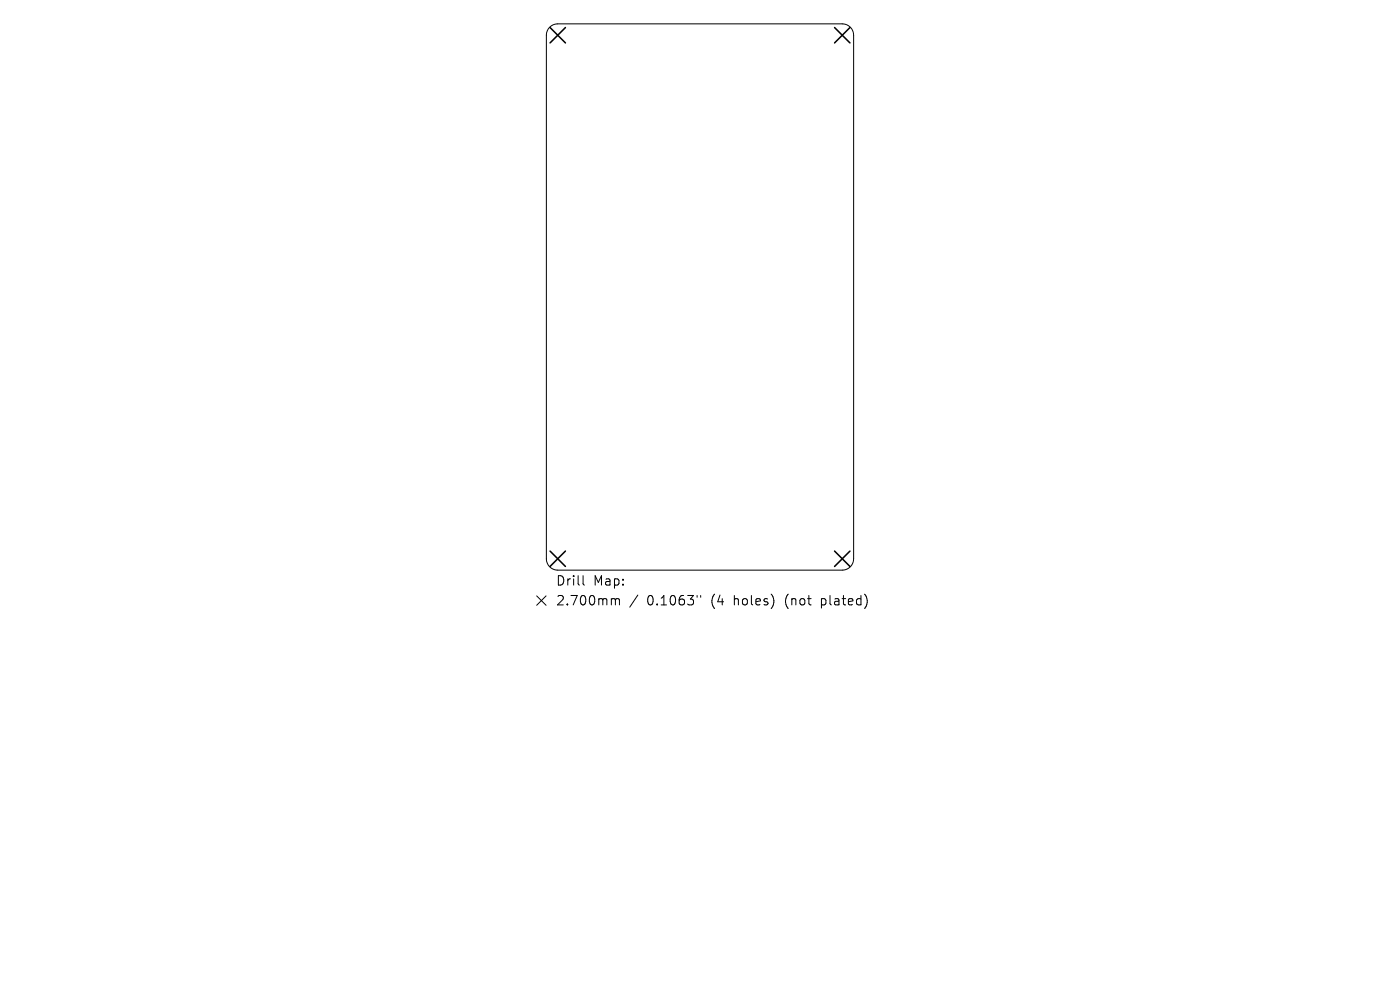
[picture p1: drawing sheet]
<svg xmlns="http://www.w3.org/2000/svg" width="297mm" height="210mm" viewBox="0 0 297 210" stroke-linecap="round" stroke-linejoin="round" font-family="sans-serif">
<defs><g id="words">
<g font-size="2.8">
<text x="117.8" y="124.5">Drill</text>
<text x="125.9" y="124.5">Map:</text>
<text x="117.8" y="128.7">2.700mm</text>
<text x="137.3" y="128.7">0.1063&quot;</text>
<text x="151" y="128.7">(4</text>
<text x="156" y="128.7">holes)</text>
<text x="167" y="128.7">(not</text>
<text x="174.9" y="128.7">plated)</text>
</g>
</g></defs>
<path d="M116.5 5.9l.8-.6 1-.2h60.4a2.41 2.41 0 0 1 2.4 2.4v111a2.41 2.41 0 0 1-2.4 2.4h-60.4a2.41 2.41 0 0 1-2.4-2.4v-111l.2-1zM113.8 126.4l2 2M115.8 126.4l-2 2M123.7 122.1v1.7l.3 .3M130 127l.5 .1 .1 .2M130.6 127.3l.2-.3 .5 .1 .1 1.2M130.6 127.3v1M135.3 126.2l-1.7 2.6M147.9 126.3v.4M148.6 126.3v.4" fill="none" stroke="#000" stroke-width=".21"/>
<path d="M116.7 5.8l3.3 3.3M120 5.8l-3.3 3.3M177 5.8l3.3 3.3M180.3 5.8l-3.3 3.3M116.7 116.9l3.3 3.3M120 116.9l-3.3 3.3M177 116.9l3.3 3.3M180.3 116.9l-3.3 3.3" fill="none" stroke="#000" stroke-width=".33"/>
<use href="#words"/>
</svg>
